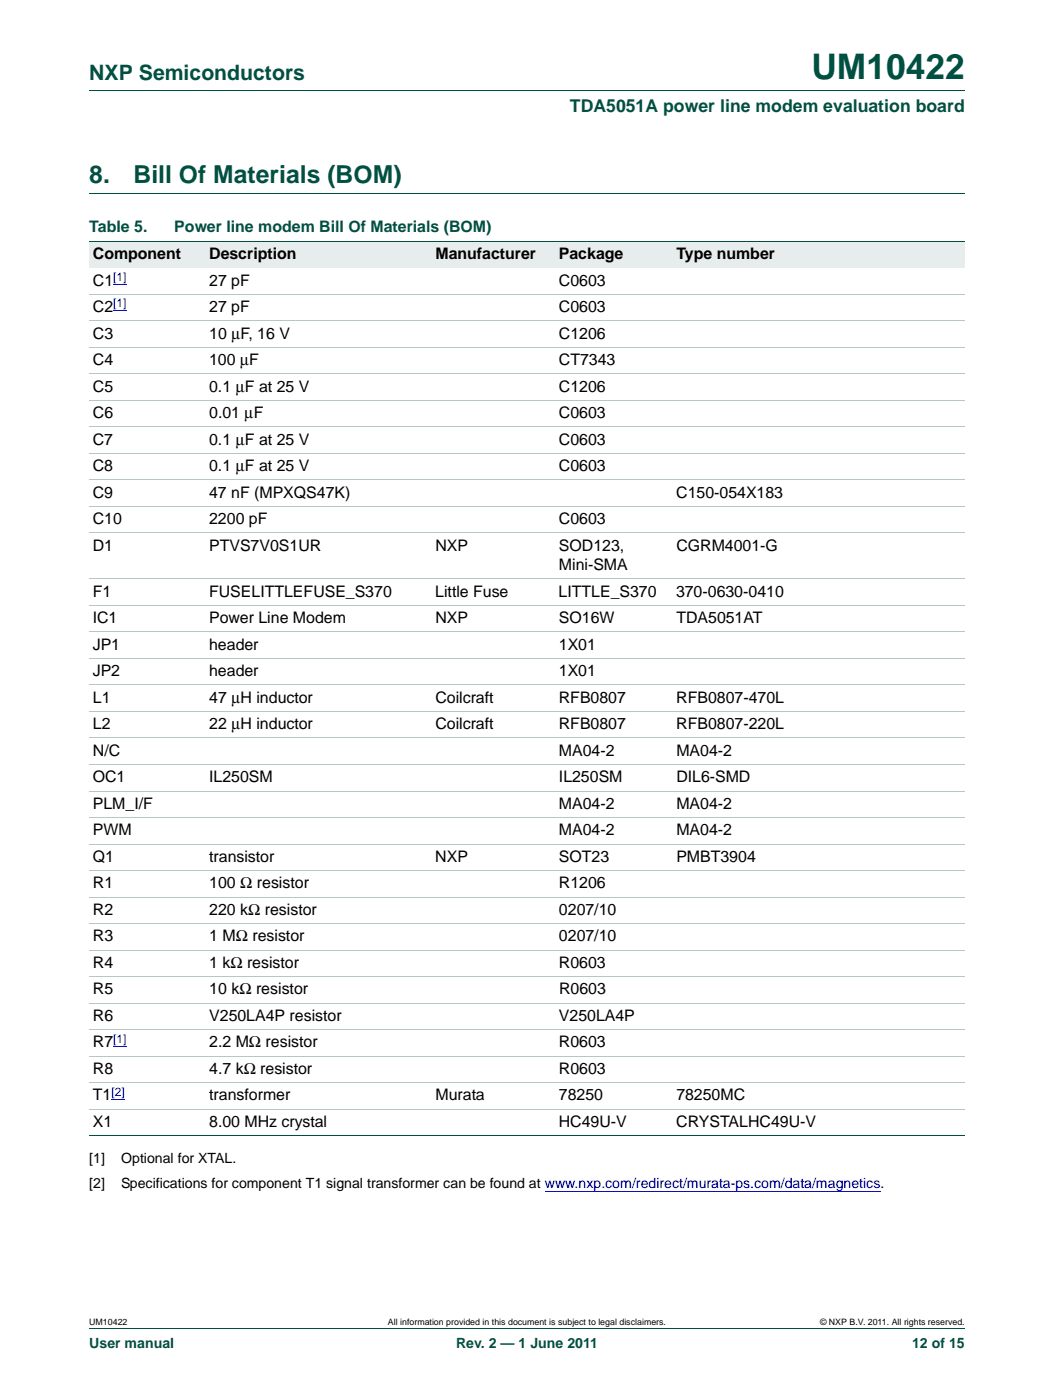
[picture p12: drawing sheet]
<svg xmlns="http://www.w3.org/2000/svg" width="210mm" height="279mm" viewBox="0 0 210 279" stroke-linecap="round" stroke-linejoin="round" font-family="sans-serif">
<defs><g id="words">
<text font-size="7" fill="#005042" x="161.9" y="15.8">UM10422</text>
<g font-size="4.9" fill="#005042">
<text x="17.8" y="36.6">8.</text>
<text x="26.6" y="36.6">Bill Of Materials (BOM)</text>
</g>
<text font-size="4.2" fill="#005042" x="17.8" y="16">NXP Semiconductors</text>
<text font-size="3.5" fill="#005042" x="113.7" y="22.3">TDA5051A power line modem evaluation board</text>
<g font-size="3.2" fill="#005042">
<text x="17.8" y="46.4">Table 5.</text>
<text x="34.8" y="46.4">Power line modem Bill Of Materials (BOM)</text>
</g>
<g font-size="3.2">
<text x="18.5" y="51.7">Component</text>
<text x="41.7" y="51.7">Description</text>
<text x="86.9" y="51.7">Manufacturer</text>
<text x="111.5" y="51.7">Package</text>
<text x="134.9" y="51.7">Type number</text>
<text x="18.5" y="57">C1</text>
<text x="41.7" y="57">27 pF</text>
<text x="111.5" y="57">C0603</text>
<text x="18.5" y="62.3">C2</text>
<text x="41.7" y="62.3">27 pF</text>
<text x="111.5" y="62.3">C0603</text>
<text x="18.5" y="67.6">C3</text>
<text x="41.7" y="67.6">10 μF, 16 V</text>
<text x="111.5" y="67.6">C1206</text>
<text x="18.5" y="72.9">C4</text>
<text x="41.7" y="72.9">100 μF</text>
<text x="111.5" y="72.9">CT7343</text>
<text x="18.5" y="78.2">C5</text>
<text x="18.5" y="83.4">C6</text>
<text x="41.7" y="78.2">0.1 μF at 25 V</text>
<text x="41.7" y="83.4">0.01 μF</text>
<text x="111.5" y="78.2">C1206</text>
<text x="111.5" y="83.4">C0603</text>
<text x="18.5" y="88.7">C7</text>
<text x="41.7" y="88.7">0.1 μF at 25 V</text>
<text x="111.5" y="88.7">C0603</text>
<text x="18.5" y="94">C8</text>
<text x="41.7" y="94">0.1 μF at 25 V</text>
<text x="111.5" y="94">C0603</text>
<text x="18.5" y="99.3">C9</text>
<text x="41.7" y="99.3">47 nF (MPXQS47K)</text>
<text x="134.9" y="99.3">C150-054X183</text>
<text x="18.5" y="104.6">C10</text>
<text x="41.7" y="104.6">2200 pF</text>
<text x="111.5" y="104.6">C0603</text>
<text x="18.5" y="109.9">D1</text>
<text x="41.7" y="109.9">PTVS7V0S1UR</text>
<text x="86.9" y="109.9">NXP</text>
<text x="111.5" y="109.9">SOD123,</text>
<text x="111.5" y="113.8">Mini-SMA</text>
<text x="134.9" y="109.9">CGRM4001-G</text>
<text x="18.5" y="119.1">F1</text>
<text x="41.7" y="119.1">FUSELITTLEFUSE_S370</text>
<text x="86.8" y="119.1">Little Fuse</text>
<text x="111.4" y="119.1">LITTLE_S370</text>
<text x="134.9" y="119.1">370-0630-0410</text>
<text x="18.5" y="124.4">IC1</text>
<text x="41.7" y="124.4">Power Line Modem</text>
<text x="86.8" y="124.4">NXP</text>
<text x="111.5" y="124.4">SO16W</text>
<text x="134.9" y="124.4">TDA5051AT</text>
<text x="18.5" y="129.7">JP1</text>
<text x="41.7" y="129.7">header</text>
<text x="111.5" y="129.7">1X01</text>
<text x="18.5" y="135">JP2</text>
<text x="41.7" y="135">header</text>
<text x="111.5" y="135">1X01</text>
<text x="18.5" y="140.2">L1</text>
<text x="41.7" y="140.2">47 μH inductor</text>
<text x="86.9" y="140.2">Coilcraft</text>
<text x="111.5" y="140.2">RFB0807</text>
<text x="134.9" y="140.2">RFB0807-470L</text>
<text x="18.5" y="145.5">L2</text>
<text x="41.7" y="145.5">22 μH inductor</text>
<text x="86.9" y="145.5">Coilcraft</text>
<text x="111.5" y="145.5">RFB0807</text>
<text x="134.9" y="145.5">RFB0807-220L</text>
<text x="18.5" y="150.8">N/C</text>
<text x="111.5" y="150.8">MA04-2</text>
<text x="134.9" y="150.8">MA04-2</text>
<text x="18.5" y="156.1">OC1</text>
<text x="18.5" y="161.4">PLM_I/F</text>
<text x="41.7" y="156.1">IL250SM</text>
<text x="111.5" y="161.4">MA04-2</text>
<text x="111.5" y="156.1">IL250SM</text>
<text x="134.9" y="156.1">DIL6-SMD</text>
<text x="134.9" y="161.4">MA04-2</text>
<text x="18.5" y="166.7">PWM</text>
<text x="111.5" y="166.7">MA04-2</text>
<text x="134.9" y="166.7">MA04-2</text>
<text x="18.5" y="172">Q1</text>
<text x="41.7" y="172">transistor</text>
<text x="86.8" y="172">NXP</text>
<text x="111.5" y="172">SOT23</text>
<text x="134.9" y="172">PMBT3904</text>
<text x="18.5" y="177.3">R1</text>
<text x="41.7" y="177.3">100 Ω resistor</text>
<text x="111.5" y="177.3">R1206</text>
<text x="18.5" y="182.6">R2</text>
<text x="41.7" y="182.6">220 kΩ resistor</text>
<text x="111.5" y="182.6">0207/10</text>
<text x="18.5" y="187.9">R3</text>
<text x="41.7" y="187.9">1 MΩ resistor</text>
<text x="111.5" y="187.9">0207/10</text>
<text x="18.5" y="193.2">R4</text>
<text x="41.7" y="193.2">1 kΩ resistor</text>
<text x="111.5" y="193.2">R0603</text>
<text x="18.5" y="198.5">R5</text>
<text x="18.5" y="203.8">R6</text>
<text x="41.7" y="198.5">10 kΩ resistor</text>
<text x="41.7" y="203.8">V250LA4P resistor</text>
<text x="111.5" y="203.8">V250LA4P</text>
<text x="111.5" y="198.5">R0603</text>
<text x="18.5" y="209">R7</text>
<text x="41.7" y="209">2.2 MΩ resistor</text>
<text x="111.5" y="209">R0603</text>
<text x="18.5" y="214.3">R8</text>
<text x="41.7" y="214.3">4.7 kΩ resistor</text>
<text x="111.5" y="214.3">R0603</text>
<text x="18.5" y="219.6">T1</text>
<text x="41.7" y="219.6">transformer</text>
<text x="86.9" y="219.6">Murata</text>
<text x="111.5" y="219.6">78250</text>
<text x="134.9" y="219.6">78250MC</text>
<text x="18.5" y="224.9">X1</text>
<text x="41.7" y="224.9">8.00 MHz crystal</text>
<text x="111.5" y="224.9">HC49U-V</text>
<text x="134.9" y="224.9">CRYSTALHC49U-V</text>
</g>
<g font-size="2.8">
<text x="17.8" y="232.1">[1]</text>
<text x="24.2" y="232.1">Optional for XTAL.</text>
<text x="17.8" y="237">[2]</text>
<text x="24.2" y="237">Specifications for component T1 signal transformer can be found at www.nxp.com/redirect/murata-ps.com/data/magnetics.</text>
</g>
<g font-size="2.8" fill="#005042">
<text x="17.8" y="269.1">User manual</text>
<text x="91" y="269.1">Rev. 2 — 1 June 2011</text>
<text x="181.9" y="269.1">12 of 15</text>
</g>
<g font-size="2.4" fill="#00f">
<text x="22.6" y="56">[1]</text>
<text x="22.6" y="61.3">[1]</text>
<text x="22.6" y="208.1">[1]</text>
<text x="22.2" y="218.7">[2]</text>
</g>
<g font-size="1.8">
<text x="17.8" y="264.5">UM10422</text>
<text x="77.4" y="264.5">All information provided in this document is subject to legal disclaimers.</text>
<text x="163.6" y="264.5">© NXP B.V. 2011. All rights reserved.</text>
</g>
</g></defs>
<path d="M17.8 18.2h174.6M17.8 38.6h174.6M17.8 265.1h174.6" fill="none" stroke="#005042" stroke-width=".2"/>
<path d="M108.7 237.7h67" fill="none" stroke="#00f" stroke-width=".2"/>
<g fill="#e6edec">
<path d="M17.8 48.2h23.2v5.2h-23.2z"/>
<path d="M41 48.2h45.2v5.2h-45.2z"/>
<path d="M86.2 48.2h24.6v5.2h-24.6z"/>
<path d="M110.8 48.2h23.4v5.2h-23.4z"/>
<path d="M134.2 48.2h58.2v5.2h-58.2z"/>
</g>
<path d="M22.6 56.7h2.6M22.6 62h2.6M22.2 219.4h2.7M22.6 208.8h2.6" fill="none" stroke="#00f" stroke-width=".2"/>
<path d="M17.8 48.2h174.6M17.8 226.7h174.6" fill="none" stroke="#005042" stroke-width=".2"/>
<g fill="none" stroke="#b3c9c6" stroke-width=".2">
<path d="M17.8 58.7h174.6M17.8 64h174.6M17.8 69.3h174.6M17.8 74.6h174.6M17.8 79.9h174.6M17.8 85.2h174.6M17.8 90.5h174.6M17.8 95.8h174.6M17.8 101.1h174.6M17.8 106.4h174.6M17.8 115.5h174.6M17.8 120.8h174.6"/>
<path d="M17.8 126.1h174.6M17.8 131.4h174.6M17.8 136.7h174.6M17.8 142h174.6M17.8 147.3h174.6M17.8 152.6h174.6M17.8 157.9h174.6M17.8 163.2h174.6M17.8 168.4h174.6M17.8 173.7h174.6M17.8 179h174.6M17.8 184.3h174.6"/>
<path d="M17.8 189.6h174.6M17.8 194.9h174.6M17.8 200.2h174.6M17.8 205.5h174.6M17.8 210.8h174.6M17.8 216.1h174.6M17.8 221.4h174.6"/>
</g>
<use href="#words"/>
</svg>
